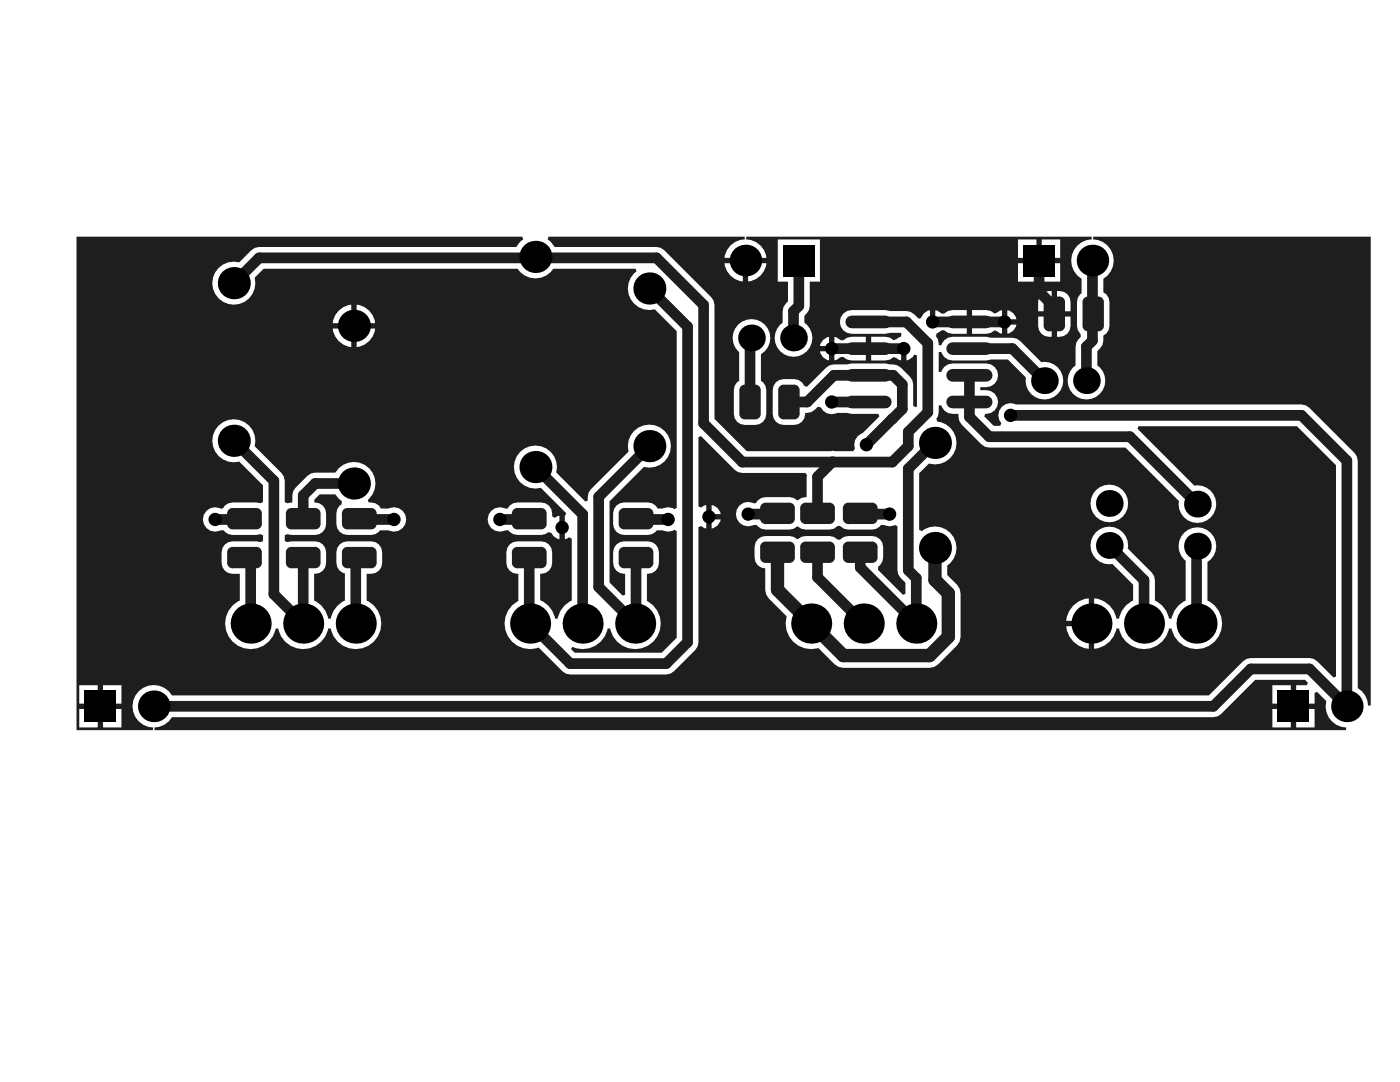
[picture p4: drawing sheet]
<svg xmlns="http://www.w3.org/2000/svg" width="279mm" height="216mm" viewBox="0 0 279 216" stroke-linecap="round" stroke-linejoin="round" font-family="sans-serif">
<g fill="#1e1e1e">
<path d="M30.8 145.2a4.2 4.2 0 0 0 3.5-2.1h207.9l.8-.2 .7-.4 6.8-6.9h9.9l.6 .6-.2 .5h-2.1v3.7h3.7v-2.1l.4-.2 1.9 1.8a4.2 4.2 0 0 0 4 5.3l-.1 .5h-237.8zM253.9 136.7v3.7h3.7v-3.7zM258.7 141.5v3.6h3.7v-3.6zM253.9 141.5v3.6h3.7v-3.6z"/>
<path d="M15.3 47.2h88.9l.2 .6-.6 .4-.7 1.1h-51.4l-.8 .1-.7 .5-2.5 2.4-1-.1a4.3 4.3 0 0 0-4.3 4.7 4.3 4.3 0 0 0 5 3.8 4.3 4.3 0 0 0 3.4-5.3l1.8-1.8h50.7a4.2 4.2 0 0 0 7.1 0h16.5l.1 .6a4.3 4.3 0 0 0-1.3 5.2 4.3 4.3 0 0 0 5 2.3l4.3 4.4v35.2l-.4 .3-.3-.2-1-.2-1 .3h-1l-.4-.6-.7-.5-.9-.1h-4.8a2.17 2.17 0 0 0-2.1 2.1v2.2l.1 .8 .5 .7 .7 .5 .8 .1h4.8l.9-.1 .9-.8h1.2a2.19 2.19 0 0 0 2.3-.1l.4 .3v21.3l-2.9 2.9h-17.4l-.7-.7 .3-.4a5 5 0 0 0 7-3.7h.5v.3a5.1 5.1 0 0 0 8.1 2.7 5.1 5.1 0 0 0-.8-8.5v-5.4h.2a2.17 2.17 0 0 0 2.2-2.2v-2.1l-.2-.8-.4-.7-.7-.5-.9-.2h-4.8a2.18 2.18 0 0 0-2.1 2.2v2.1l.1 .9a2.21 2.21 0 0 0 2.3 1.3v4.2l-.5 .2-2.7-2.7v-16.2l6.9-6.8 1.1 .1a4.3 4.3 0 0 0 4.3-4.6 4.3 4.3 0 0 0-5-3.9 4.3 4.3 0 0 0-3.5 5.3l-7.5 7.5-.4 .7-.2 1.6-.5 .2-5.8-5.8a4.3 4.3 0 0 0-3.8-5.4 4.3 4.3 0 0 0-4.6 4.7 4.3 4.3 0 0 0 5.3 3.8l5.1 5-.3 .5v4.7l.9-.4 .5 .3v12.3l-.4 .2a4.9 4.9 0 0 0-2.4 3.4h-.5l-.1-.3a4.9 4.9 0 0 0-2.9-3.3v-5.3h.2a2.17 2.17 0 0 0 2.2-2.2v-2.1l-.2-.8-.4-.7-.7-.5-.9-.2h-4.8a2.18 2.18 0 0 0-2.1 2.2v2.1l.1 .9a2.21 2.21 0 0 0 2.3 1.3v5.4l-.3 .1a5.1 5.1 0 0 0-2 6.6 5.1 5.1 0 0 0 6.3 2.6l4.7 4.7 .8 .5 .8 .2h19.2l.8-.2 .7-.5 4.3-4.2 .4-.7 .2-.8v-23l.5-.2 .6 .4 .5 .1v-4.7l-.5 .1-.6 .4-.5-.3v-13.8l.5-.2 6.7 6.7 .7 .5 .8 .2h12.6l.4 .4-.1 4.4-1.1 .2-.7 .4-.8-.4-.8-.2h-4.8l-.9 .2-.7 .4-.4 .6h-.4a2.43 2.43 0 0 0-3.5 2.2 2.43 2.43 0 0 0 3.5 2.2h.6l.9 .7 .9 .2h4.8l.8-.2 .7-.5 .8 .5 .9 .2h4.8l.8-.2 .8-.6h.5l.8 .6 .8 .2h4.8l.8-.2 .9-.7h.7l1 .2 1.1-.3 .5 .3v8.8l.2 .8 .4 .7 1 1v2.2l-.5 .2-5-5 .1-.7 .3-.2 .5-.7a5.2 5.2 0 0 0-.5-4.5l-.7-.5-.8-.1h-4.8l-.8 .1-.8 .6h-.5l-.8-.6-.8-.1h-4.8l-.9 .1-.7 .5-.8-.5-.8-.1h-4.8l-.9 .1-.7 .5-.4 .7a5.2 5.2 0 0 0 .4 4.5l.7 .5 .8 .1v4.3l.2 .9 .5 .8 3.6 3.6a5.1 5.1 0 0 0 6.3 6.3l3.3 3.2 .8 .6 .9 .2h17.2l.9-.2 .8-.6 3.8-3.7 .5-.8 .2-.9v-8.7l-.2-.9-.5-.8-2-2v-1.9a4.3 4.3 0 0 0 1.1-6 4.3 4.3 0 0 0-6.1-.8l-.6-.3v-11.3l2.1-1.9a4.3 4.3 0 0 0 5.3-3.3 4.3 4.3 0 0 0-3.7-5.1l-.2-.5 .3-.5 .1-.8v-1.4h.6v.2a2.85 2.85 0 0 0 3.4 1.5l.2 1.4 .4 .7 4 4 .7 .4 .8 .2h27.2l10.7 10.7a3.7 3.7 0 0 0 3.5 4.3 3.7 3.7 0 0 0 3.9-3.9 3.7 3.7 0 0 0-4.3-3.5l-11.4-11.3 .2-.5h31.6l7.8 7.7v42.2l-.5 .2-3.2-3.3-.7-.4-.9-.2h-11.7l-.8 .2-.7 .4-6.8 6.9h-207l-.6-.9a4.2 4.2 0 0 0-6.9 1.3 4.2 4.2 0 0 0 3.8 6l-.1 .5h-15.2zM71.2 60.8v3.7h3.7a4.1 4.1 0 0 0-3.7-3.7zM67.6 62l-.7 .9-.4 1-.1 .6h3.7v-3.7l-.6 .1-1 .4zM66.4 65.6a4.1 4.1 0 0 0 3.7 3.7v-3.7zM71.2 65.6v3.7a4.1 4.1 0 0 0 3.7-3.7zM98 101.9a2.43 2.43 0 0 0-.2 3.2 2.43 2.43 0 0 0 3 .7h.7l.9 .8 .8 .1h4.8l.9-.1 .5-.4 .5 .1a2.5 2.5 0 0 0 1.8 1.3v-4.7l-1 .4-.5-.2a2.32 2.32 0 0 0-2.2-2.8h-4.8l-.8 .1-.7 .5-.4 .6h-.5a2.36 2.36 0 0 0-2.8 .4zM142 100.8v1.8h1.8a2.18 2.18 0 0 0-1.8-1.8zM217.6 100.5a3.8 3.8 0 0 0 7.5 0 3.8 3.8 0 0 0-7.5 0zM142 103.7v1.8a2.18 2.18 0 0 0 1.8-1.8zM43.6 84.9a4.3 4.3 0 0 0-.7 5.2 4.3 4.3 0 0 0 4.8 2l4.8 4.7v3.4l-.6 .2-.7-.1h-4.8l-.8 .1-.7 .5-.4 .6h-.5a2.43 2.43 0 0 0-3.5 2.2 2.43 2.43 0 0 0 3.5 2.1h.7l.9 .8 .8 .1h4.8l.7-.1 .6 .2v1.1l-.6 .3-.7-.2h-4.8a2.17 2.17 0 0 0-2.2 2.2v2.1a2.17 2.17 0 0 0 2.2 2.2h1.5v5.3a5.1 5.1 0 0 0-1 8.7 5.1 5.1 0 0 0 8.1-3.1h.5a5.1 5.1 0 0 0 5 4.1 5.1 5.1 0 0 0 5-4.1h.5a5.1 5.1 0 0 0 8.1 3.1 5.1 5.1 0 0 0-.9-8.7v-5.3a2.44 2.44 0 0 0 3.1-2.2v-2.1a2.17 2.17 0 0 0-2.2-2.2h-4.8a2.17 2.17 0 0 0-2.2 2.2v2.1a2.07 2.07 0 0 0 1.7 2.1v5.4a4.8 4.8 0 0 0-2.8 3.6h-.5a4.8 4.8 0 0 0-2.8-3.6v-5.3a2.2 2.2 0 0 0 2.4-2.2v-2.1a2.17 2.17 0 0 0-2.2-2.2h-4.8l-.7 .2-.6-.3v-1.1l.6-.2 .7 .1h4.8a2.17 2.17 0 0 0 2.2-2.1v-2.2a2.18 2.18 0 0 0-2.3-2.1l-.1-.6 1.1-1.1h3.1l.7 .9 .6 .5v.6l-.4 .3a4.9 4.9 0 0 0 0 5.2l.7 .5 .8 .1h4.8l.8-.1 .9-.8h1.8a2.43 2.43 0 0 0 3.5-2.1 2.43 2.43 0 0 0-3.5-2.2h-1.6a2.27 2.27 0 0 0-2.4-1.2l-.2-.6a4.3 4.3 0 0 0 0-6.5 4.3 4.3 0 0 0-6.5 1.1h-4l-.8 .2-.7 .4-2.4 2.4-.5 .7-.2 .9v1.4a1.42 1.42 0 0 1-1.5-.1v-4.3l-.1-.8-.5-.7-5.4-5.4a4.3 4.3 0 0 0-2-4.8 4.3 4.3 0 0 0-5.2 .7zM218.7 106.2a3.7 3.7 0 0 0-.7 4.4 3.7 3.7 0 0 0 4 1.9l4.1 4.2v3.1a4.8 4.8 0 0 0-2.8 3.6h-.5a4.9 4.9 0 0 0-4.4-4v10.1a4.9 4.9 0 0 0 4.4-4.1h.5a5.1 5.1 0 0 0 5 4.1 5.1 5.1 0 0 0 5-4.1h.5a5.1 5.1 0 0 0 8.1 3.1 5.1 5.1 0 0 0-.9-8.7v-7.7a3.7 3.7 0 0 0 .9-5.5 3.7 3.7 0 0 0-5.6-.3 3.7 3.7 0 0 0 .3 5.6v7.9a4.8 4.8 0 0 0-2.8 3.6h-.5a4.8 4.8 0 0 0-2.8-3.6v-4l-.2-.9-.5-.7-4.7-4.7a3.7 3.7 0 0 0-2-4 3.7 3.7 0 0 0-4.4 .7zM214.2 120.8l-.8 1.1-.5 1.2-.1 .8h4.5v-4.5l-.8 .1-1.2 .5zM212.8 125a4.9 4.9 0 0 0 4.5 4.5v-4.5zM20.6 136.7v3.7h3.6v-3.7zM15.8 136.7v3.7h3.7v-3.7zM20.6 141.5v3.6h3.6v-3.6zM15.8 141.5v3.6h3.7v-3.6z"/>
<path d="M109.5 47.2h39.1v.6a4.1 4.1 0 0 0-4 3.7h8.4a4.1 4.1 0 0 0-4.1-3.7v-.6h69v.6a4.2 4.2 0 0 0-4 3.1 4.2 4.2 0 0 0 2 4.7v2.9l-.8 .9-.2 .8v4.8l.2 .9 .5 .7 .1 .6-.9 1.1-.1 .9v3.7a3.7 3.7 0 0 0-.7 5.6 3.7 3.7 0 0 0 5.6 0 3.7 3.7 0 0 0-.6-5.6v-2.8a2.98 2.98 0 0 0 1.2-3.1l.6-.4 .4-.7 .2-.9v-4.8l-.2-.8-.4-.7-.6-.4v-2.7a4.2 4.2 0 0 0 1.9-4.7 4.2 4.2 0 0 0-3.9-3.1v-.6h55.4v93.6h-.6a4.2 4.2 0 0 0-2-3.5v-45.4l-.2-.8-.5-.7-9-9.1-.7-.4-.9-.2h-57a2.41 2.41 0 0 0-2.9 .7 2.41 2.41 0 0 0 0 3l-.2 .6h-1.3l-1.9-1.9 .2-.5a2.37 2.37 0 0 0 2.6-2.3 2.37 2.37 0 0 0-2.4-2.5h-1.2v-.5a2.85 2.85 0 0 0 3.4-1.5 2.37 2.37 0 0 0-2.2-3.3h-6.7a2.26 2.26 0 0 0-2.2 1.7h-.6v-3.9l.6-.1a2.26 2.26 0 0 0 2.2 1.7h6.7l1-.2h3.3l3.7 3.6a3.7 3.7 0 0 0 3.4 4.4 3.7 3.7 0 0 0 4-3.9 3.7 3.7 0 0 0-4.4-3.5l-4.2-4.3-.7-.4-.9-.2h-4.2l-1-.2h-6.7a2.26 2.26 0 0 0-2.2 1.7h-.6l-.1-1.2-.4-.6 .1-.6a2.02 2.02 0 0 1 1.5-.6l.8 .5 .9 .2h2.8v-4.7h-2.8l-.9 .2-.8 .5h-.4l-.9-.6-.4-.1v2.3h-1.1v-2.3a2.2 2.2 0 0 0-1.8 1.5l-.5 .2-1.6-1.4-.8-.1h-3.3l-.9-.2h-6.7a2.37 2.37 0 0 0-2.4 2.3 2.37 2.37 0 0 0 2.4 2.4h6.7l.9-.2h2.1l.2 .3-.2 .5-1.3 .7-.8-.5-.9-.2h-2.8v4.7h2.8l.9-.1 .8-.6 1.4 .7v-2.3h1.1v2.3l.4-.1 .8-.5 .4-.5 .5 .1v10.2l-.2 .2-.6-.3v-4.3l-.1-.8-.5-.7-1.8-1.8a3.2 3.2 0 0 0-2.2-.7l-.9-.2h-6.7l-1 .2h-2.6l-.8 .2-.7 .5-3.8 3.8-.5-.2a2.27 2.27 0 0 0-2.1-1.4h-2.1a2.17 2.17 0 0 0-2.2 2.2v4.8a2.17 2.17 0 0 0 2.2 2.2h2.1a2.19 2.19 0 0 0 2.2-2.4 2.69 2.69 0 0 0 2.5-1.2l.6 .1a2.35 2.35 0 0 0 3.3 1.1h1.9l1 .2h5.3l.2 .5-3.4 3.4a2.34 2.34 0 0 0-1.5 3l-.3 .5h-21.3l-6.4-6.4v-22.7l-.2-.9-.4-.7-9.4-9.4-.7-.5-.9-.1h-20.3l-.8-1.1-.6-.4zM207.9 47.8v3.7h3.7v-3.7zM203.2 47.8v3.7h3.6v-3.7zM149.3 52.5v3.7a4.1 4.1 0 0 0 3.7-3.7zM144.6 52.5a4.1 4.1 0 0 0 3.6 3.7v-3.7zM207.9 52.5v3.7h3.7v-3.7zM203.2 52.5v3.7h3.6v-3.7zM210.9 58.1v4h2.8v-1.9a2.25 2.25 0 0 0-2.8-2.1zM207.8 58.7l-.5 .7-.1 .8v1.9h2.7v-4l-1.4 .1zM201 61.9v1.8h1.8a2.18 2.18 0 0 0-1.8-1.8zM201 64.8v1.8a2.18 2.18 0 0 0 1.8-1.8zM194 61.9v4.7h2.8l.9-.2 .8-.5 1.5 .7v-4.7l-1.5 .7-.8-.5-.9-.2zM210.9 63.2v4a2.29 2.29 0 0 0 2.8-2.2v-1.8zM207.2 63.2v1.8a2.25 2.25 0 0 0 2.7 2.2v-4zM166.5 67.2v4.7l.4-.1 .9-.6h.5l.8 .6 .9 .1h2.8v-4.7h-2.8l-.9 .2-.8 .5h-.5l-.9-.6zM164.3 67.8l-.6 .8-.1 .4h1.9v-1.8l-.4 .1zM155.2 47.8v8.4h2.1v3.9l-.9 1.2-.2 .8v2.3a3.7 3.7 0 0 0-.6 5.5 3.7 3.7 0 0 0 5.6 0 3.7 3.7 0 0 0-.7-5.5v-1.4l.9-1.1 .2-.9v-4.8h2v-8.4zM163.6 70.1a2.18 2.18 0 0 0 1.9 1.8v-1.8zM147.3 64.8a3.7 3.7 0 0 0 .2 5.4v5.8l-.4 .3-.5 .7-.1 .8v4.8a2.17 2.17 0 0 0 2.1 2.2h2.2a2.17 2.17 0 0 0 2.1-2.2v-4.8l-.1-.8-.5-.7-.4-.3v-5.3a3.8 3.8 0 0 0 1.1-5.6 3.8 3.8 0 0 0-5.7-.3z"/>
</g>
<g fill="none" stroke="#1e1e1e" stroke-width="2.1">
<path d="M46.7 56.5l5-5h79.3l9.4 9.4v23.6l7.7 7.7h30l3.2-3.2v-2.8l3.9-3.9v-13.8l-4.3-4.3h-7.6M106.7 51.5v1.4M129.6 57.6l7.6 7.6v63l-4.2 4.2h-19.2l-8-8M159.4 52v9l-1 1.1v5.3M207.4 52v6.2l3 3.1v1.3M218 52v16l-1.2 1.2v6.8M150 67.4l-.3 .3v12.5M166 69.6h14.4M186.1 64.2h14.4M193.5 74.9v8.3l3.9 3.9h28.1l13.5 13.5M193.5 69.6h8.5l6.4 6.4M46.7 88l8 7.9v22.7l5.8 5.8v-13.1h-.6"/>
<path d="M70.6 96.5h-7.7l-2.4 2.4v4.6M106.9 93.2l9.4 9.4v21.8M129.6 89l-10.1 10.1v18l7.3 7.3 .1-.1v-13h-.6M157.4 80.2h3.7l5.3-5.3h11.8l1.9 1.8v4.9l-7.2 7.1M166 80.2h7.3M166.2 92.1l-3 3v7.3M178 83.6h.1M185.5 88.4v.9l-4.2 4.2v20.3l1.6 1.6v9l-11.2-11.2v-3M201.7 82.9h58l9.1 9v49l-7.5-7.4h-11.7l-7.4 7.4h-211.5M48.8 103.5l-.4-.4-.5 .6h-5M49.3 111.3l.7 .7v12.4M71 112v12.4"/>
<path d="M71.9 103.7h6.7M105.6 103.5l-.1 .2h-5.7M105.6 111.3v13M127.6 103.7h5.7M155.2 102.4l-.2 .2h-5.7M163.2 110.2v5l9.2 9.2M171.7 102.4l.1 .2h5.7M221.4 108.8l6.9 7v8.6M239 109l-.2 .1v15.3"/>
</g>
<path d="M71.7 111.3l-.7 .7" fill="none" stroke="#1e1e1e" stroke-width="1.1"/>
<path d="M71.7 103.5l.2 .2M186.6 109.3v6.4l2.7 2.7v8.7l-3.8 3.7h-17.2l-13.1-13.1v-7.5" fill="none" stroke="#1e1e1e" stroke-width="2.7"/>
<g fill="#000">
<circle cx="46.7" cy="56.5" r="3.2"/>
<circle cx="106.9" cy="51.3" r="3.2"/>
<circle cx="129.6" cy="57.6" r="3.2"/>
<circle cx="148.8" cy="52" r="3.2"/>
<circle cx="218" cy="52" r="3.2"/>
<circle cx="70.6" cy="65" r="3.2"/>
<circle cx="150" cy="67.4" r="2.67"/>
<circle cx="158.4" cy="67.4" r="2.67"/>
<circle cx="166" cy="69.6" r="1.33"/>
<circle cx="180.4" cy="69.6" r="1.33"/>
<circle cx="186.1" cy="64.2" r="1.33"/>
<circle cx="200.5" cy="64.2" r="1.33"/>
<circle cx="208.4" cy="76" r="2.67"/>
<circle cx="216.8" cy="76" r="2.67"/>
<circle cx="46.7" cy="88" r="3.2"/>
<circle cx="70.6" cy="96.5" r="3.2"/>
<circle cx="106.9" cy="93.2" r="3.2"/>
<circle cx="129.6" cy="89" r="3.2"/>
<circle cx="166" cy="80.2" r="1.33"/>
<circle cx="172.9" cy="88.7" r="1.33"/>
<circle cx="186.6" cy="88.4" r="3.2"/>
<circle cx="201.7" cy="82.9" r="1.33"/>
<circle cx="42.9" cy="103.7" r="1.33"/>
<circle cx="78.6" cy="103.7" r="1.33"/>
<circle cx="99.8" cy="103.7" r="1.33"/>
<circle cx="112.2" cy="105.3" r="1.33"/>
<circle cx="133.3" cy="103.7" r="1.33"/>
<circle cx="141.5" cy="103.1" r="1.33"/>
<circle cx="149.3" cy="102.6" r="1.33"/>
<circle cx="177.5" cy="102.6" r="1.33"/>
<circle cx="186.6" cy="109.3" r="3.2"/>
<circle cx="221.4" cy="100.5" r="2.67"/>
<circle cx="221.4" cy="108.8" r="2.67"/>
<circle cx="239" cy="109" r="2.67"/>
<circle cx="239" cy="100.6" r="2.67"/>
<circle cx="50" cy="124.4" r="4"/>
<circle cx="60.5" cy="124.4" r="4"/>
<circle cx="71" cy="124.4" r="4"/>
<circle cx="105.8" cy="124.4" r="4"/>
<circle cx="116.3" cy="124.4" r="4"/>
<circle cx="126.8" cy="124.4" r="4"/>
<circle cx="161.9" cy="124.4" r="4"/>
<circle cx="172.4" cy="124.4" r="4"/>
<circle cx="182.9" cy="124.4" r="4"/>
<circle cx="217.8" cy="124.4" r="4"/>
<circle cx="228.3" cy="124.4" r="4"/>
<circle cx="238.8" cy="124.4" r="4"/>
<circle cx="30.7" cy="140.9" r="3.2"/>
<circle cx="268.8" cy="140.9" r="3.2"/>
</g>
<g fill="#000">
<path d="M156.3 48.8h6.3v6.3h-6.3z" fill-rule="evenodd"/>
<path d="M204.2 48.8h6.3v6.3h-6.3z" fill-rule="evenodd"/>
<path d="M16.9 137.8h6.3v6.3h-6.3z" fill-rule="evenodd"/>
<path d="M255 137.8h6.3v6.3h-6.3z" fill-rule="evenodd"/>
</g>
<g fill="#1e1e1e">
<path d="M68.2 102.4l1.1-1h4.8l1.1 1v2.2l-1.1 1h-4.8l-1.1-1z" fill-rule="evenodd"/>
<path d="M102.2 102.4l1-1h4.8l1.1 1v2.2l-1.1 1h-4.8l-1-1z" fill-rule="evenodd"/>
<path d="M68.2 110.2l1.1-1.1h4.8l1.1 1.1v2.1l-1.1 1.1h-4.8l-1.1-1.1z" fill-rule="evenodd"/>
<path d="M102.2 110.2l1-1.1h4.8l1.1 1.1v2.1l-1.1 1.1h-4.8l-1-1.1z" fill-rule="evenodd"/>
<path d="M147.6 77.8l1-1h2.2l1 1v4.8l-1 1.1h-2.2l-1-1.1z" fill-rule="evenodd"/>
<path d="M155.3 77.8l1.1-1h2.1l1.1 1v4.8l-1.1 1.1h-2.1l-1.1-1.1z" fill-rule="evenodd"/>
<path d="M216 60.2l1.1-1h2.1l1.1 1v4.8l-1.1 1.1h-2.1l-1.1-1.1z" fill-rule="evenodd"/>
<path d="M57.1 102.4l1-1h4.8l1.1 1v2.2l-1.1 1h-4.8l-1-1z" fill-rule="evenodd"/>
<path d="M45.3 102.4l1.1-1h4.8l1.1 1v2.2l-1.1 1h-4.8l-1.1-1z" fill-rule="evenodd"/>
<path d="M123.5 102.4l1-1h4.8l1.1 1v2.2l-1.1 1h-4.8l-1-1z" fill-rule="evenodd"/>
</g>
<g fill="#1e1e1e">
<path d="M74.1 101.4v1zM74.1 101.4a1.07 1.07 0 0 1 1.1 1h-1.1z"/>
<path d="M68.2 102.4h1.1zM68.4 101.8l.6-.4h.3v1h-1.1z"/>
<path d="M69.3 104.6v1zM68.2 104.6h1.1v1a1.07 1.07 0 0 1-1.1-1z"/>
<path d="M74.1 104.6h1.1zM74.1 104.6h1.1a1.07 1.07 0 0 1-1.1 1z"/>
<path d="M103.2 104.6v1zM102.2 104.6h1v1a1.07 1.07 0 0 1-1-1z"/>
<path d="M108 104.6h1.1zM108 104.6h1.1a1.07 1.07 0 0 1-1.1 1z"/>
<path d="M108 101.4v1zM108 101.4a1.07 1.07 0 0 1 1.1 1h-1.1z"/>
<path d="M102.2 102.4h1zM102.4 101.8l.5-.4h.3v1h-1z"/>
<path d="M74.1 109.1v1.1zM74.1 109.1a1.07 1.07 0 0 1 1.1 1.1h-1.1z"/>
<path d="M68.2 110.2h1.1zM68.4 109.6l.6-.4 .3-.1v1.1h-1.1z"/>
<path d="M69.3 112.3v1.1zM68.2 112.3h1.1v1.1a1.07 1.07 0 0 1-1.1-1.1z"/>
<path d="M74.1 112.3h1.1zM74.1 112.3h1.1a1.07 1.07 0 0 1-1.1 1.1z"/>
<path d="M103.2 112.3v1.1zM102.2 112.3h1v1.1a1.07 1.07 0 0 1-1-1.1z"/>
<path d="M108 112.3h1.1zM108 112.3h1.1a1.07 1.07 0 0 1-1.1 1.1z"/>
<path d="M108 109.1v1.1zM108 109.1a1.07 1.07 0 0 1 1.1 1.1h-1.1z"/>
<path d="M102.2 110.2h1zM102.4 109.6l.5-.4 .3-.1v1.1h-1z"/>
<path d="M147.6 77.8h1zM147.8 77.2l.5-.4h.3v1h-1z"/>
<path d="M148.6 82.6v1.1zM147.6 82.6h1v1.1a1.07 1.07 0 0 1-1-1.1z"/>
<path d="M150.8 82.6h1zM150.8 82.6h1a1.07 1.07 0 0 1-1 1.1z"/>
<path d="M150.8 76.8v1zM150.8 76.8a1.07 1.07 0 0 1 1 1h-1z"/>
<path d="M155.3 77.8h1.1zM155.5 77.2l.5-.4h.4v1h-1.1z"/>
<path d="M156.4 82.6v1.1zM155.3 82.6h1.1v1.1a1.07 1.07 0 0 1-1.1-1.1z"/>
<path d="M158.5 82.6h1.1zM158.5 82.6h1.1a1.07 1.07 0 0 1-1.1 1.1z"/>
<path d="M158.5 76.8v1zM158.5 76.8a1.07 1.07 0 0 1 1.1 1h-1.1z"/>
<path d="M216 60.2h1.1zM216.2 59.6l.6-.4h.3v1h-1.1z"/>
<path d="M217.1 65v1.1zM216 65h1.1v1.1a1.07 1.07 0 0 1-1.1-1.1z"/>
<path d="M219.2 65h1.1zM219.2 65h1.1a1.07 1.07 0 0 1-1.1 1.1z"/>
<path d="M219.2 59.2v1zM219.2 59.2a1.07 1.07 0 0 1 1.1 1h-1.1z"/>
<path d="M58.1 104.6v1zM57.1 104.6h1v1a1.07 1.07 0 0 1-1-1z"/>
<path d="M62.9 104.6h1.1zM62.9 104.6h1.1a1.07 1.07 0 0 1-1.1 1z"/>
<path d="M62.9 101.4v1zM62.9 101.4a1.07 1.07 0 0 1 1.1 1h-1.1z"/>
<path d="M57.1 102.4h1zM57.3 101.8l.5-.4h.3v1h-1z"/>
<path d="M46.4 104.6v1zM45.3 104.6h1.1v1a1.07 1.07 0 0 1-1.1-1z"/>
<path d="M51.2 104.6h1.1zM51.2 104.6h1.1a1.07 1.07 0 0 1-1.1 1z"/>
<path d="M51.2 101.4v1zM51.2 101.4a1.07 1.07 0 0 1 1.1 1h-1.1z"/>
<path d="M45.3 102.4h1.1zM45.5 101.8l.6-.4h.3v1h-1.1z"/>
<path d="M129.3 101.4v1zM129.3 101.4a1.07 1.07 0 0 1 1.1 1h-1.1z"/>
<path d="M123.5 102.4h1zM123.7 101.8l.5-.4h.3v1h-1z"/>
<path d="M124.5 104.6v1zM123.5 104.6h1v1a1.07 1.07 0 0 1-1-1z"/>
<path d="M129.3 104.6h1.1zM129.3 104.6h1.1a1.07 1.07 0 0 1-1.1 1z"/>
</g>
<path d="M190.1 69.6h6.7M190.1 64.2h6.7M190.1 80.2h6.7" fill="none" stroke="#1e1e1e" stroke-width="2.5"/>
<g fill="#1e1e1e">
<path d="M57.1 110.2l1-1.1h4.8l1.1 1.1v2.1l-1.1 1.1h-4.8l-1-1.1z" fill-rule="evenodd"/>
<path d="M45.3 110.2l1.1-1.1h4.8l1.1 1.1v2.1l-1.1 1.1h-4.8l-1.1-1.1z" fill-rule="evenodd"/>
<path d="M123.5 110.2l1-1.1h4.8l1.1 1.1v2.1l-1.1 1.1h-4.8l-1-1.1z" fill-rule="evenodd"/>
<path d="M159.7 101.4l1.1-1.1h4.8l1 1.1v2.1l-1 1.1h-4.8l-1.1-1.1z" fill-rule="evenodd"/>
<path d="M159.7 109.1l1.1-1h4.8l1 1v2.2l-1 1h-4.8l-1.1-1z" fill-rule="evenodd"/>
<path d="M151.7 109.1l1.1-1h4.8l1 1v2.2l-1 1h-4.8l-1.1-1z" fill-rule="evenodd"/>
<path d="M151.7 101.4l1.1-1.1h4.8l1 1.1v2.1l-1 1.1h-4.8l-1.1-1.1z" fill-rule="evenodd"/>
</g>
<g fill="#1e1e1e">
<path d="M58.1 112.3v1.1zM57.1 112.3h1v1.1a1.07 1.07 0 0 1-1-1.1z"/>
<path d="M62.9 112.3h1.1zM62.9 112.3h1.1a1.07 1.07 0 0 1-1.1 1.1z"/>
<path d="M62.9 109.1v1.1zM62.9 109.1a1.07 1.07 0 0 1 1.1 1.1h-1.1z"/>
<path d="M57.1 110.2h1zM57.3 109.6l.5-.4 .3-.1v1.1h-1z"/>
<path d="M46.4 112.3v1.1zM45.3 112.3h1.1v1.1a1.07 1.07 0 0 1-1.1-1.1z"/>
<path d="M51.2 112.3h1.1zM51.2 112.3h1.1a1.07 1.07 0 0 1-1.1 1.1z"/>
<path d="M51.2 109.1v1.1zM51.2 109.1a1.07 1.07 0 0 1 1.1 1.1h-1.1z"/>
<path d="M45.3 110.2h1.1zM45.5 109.6l.6-.4 .3-.1v1.1h-1.1z"/>
<path d="M129.3 109.1v1.1zM129.3 109.1a1.07 1.07 0 0 1 1.1 1.1h-1.1z"/>
<path d="M123.5 110.2h1zM123.7 109.6l.5-.4 .3-.1v1.1h-1z"/>
<path d="M124.5 112.3v1.1zM123.5 112.3h1v1.1a1.07 1.07 0 0 1-1-1.1z"/>
<path d="M129.3 112.3h1.1zM129.3 112.3h1.1a1.07 1.07 0 0 1-1.1 1.1z"/>
<path d="M165.6 100.3v1.1zM165.6 100.3a1.07 1.07 0 0 1 1 1.1h-1z"/>
<path d="M159.7 101.4h1.1zM159.9 100.7l.5-.3 .4-.1v1.1h-1.1z"/>
<path d="M160.8 103.5v1.1zM159.7 103.5h1.1v1.1a1.07 1.07 0 0 1-1.1-1.1z"/>
<path d="M165.6 103.5h1zM165.6 103.5h1a1.07 1.07 0 0 1-1 1.1z"/>
<path d="M165.6 108.1v1zM165.6 108.1a1.07 1.07 0 0 1 1 1h-1z"/>
<path d="M159.7 109.1h1.1zM159.9 108.5l.5-.4h.4v1h-1.1z"/>
<path d="M160.8 111.3v1zM159.7 111.3h1.1v1a1.07 1.07 0 0 1-1.1-1z"/>
<path d="M165.6 111.3h1zM165.6 111.3h1a1.07 1.07 0 0 1-1 1z"/>
<path d="M152.8 111.3v1zM151.7 111.3h1.1v1a1.07 1.07 0 0 1-1.1-1z"/>
<path d="M157.6 111.3h1zM157.6 111.3h1a1.07 1.07 0 0 1-1 1z"/>
<path d="M157.6 108.1v1zM157.6 108.1a1.07 1.07 0 0 1 1 1h-1z"/>
<path d="M151.7 109.1h1.1zM151.9 108.5l.5-.4h.4v1h-1.1z"/>
<path d="M152.8 103.5v1.1zM151.7 103.5h1.1v1.1a1.07 1.07 0 0 1-1.1-1.1z"/>
<path d="M157.6 103.5h1zM157.6 103.5h1a1.07 1.07 0 0 1-1 1.1z"/>
<path d="M157.6 100.3v1.1zM157.6 100.3a1.07 1.07 0 0 1 1 1.1h-1z"/>
<path d="M151.7 101.4h1.1zM151.9 100.7l.5-.3 .4-.1v1.1h-1.1z"/>
</g>
<path d="M170 69.6h6.7M170 64.2h6.7M190.1 74.9h6.7M170 80.2h6.7" fill="none" stroke="#1e1e1e" stroke-width="2.5"/>
<g fill="#1e1e1e">
<path d="M168.2 101.4l1.1-1.1h4.8l1 1.1v2.1l-1 1.1h-4.8l-1.1-1.1z" fill-rule="evenodd"/>
<path d="M168.2 109.1l1.1-1h4.8l1 1v2.2l-1 1h-4.8l-1.1-1z" fill-rule="evenodd"/>
</g>
<g fill="#1e1e1e">
<path d="M174.1 100.3v1.1zM174.1 100.3a1.07 1.07 0 0 1 1 1.1h-1z"/>
<path d="M168.2 101.4h1.1zM168.4 100.7l.5-.3 .4-.1v1.1h-1.1z"/>
<path d="M169.3 103.5v1.1zM168.2 103.5h1.1v1.1a1.07 1.07 0 0 1-1.1-1.1z"/>
<path d="M174.1 103.5h1zM174.1 103.5h1a1.07 1.07 0 0 1-1 1.1z"/>
<path d="M174.1 108.1v1zM174.1 108.1a1.07 1.07 0 0 1 1 1h-1z"/>
<path d="M168.2 109.1h1.1zM168.4 108.5l.5-.4h.4v1h-1.1z"/>
<path d="M169.3 111.3v1zM168.2 111.3h1.1v1a1.07 1.07 0 0 1-1.1-1z"/>
<path d="M174.1 111.3h1zM174.1 111.3h1a1.07 1.07 0 0 1-1 1z"/>
</g>
<path d="M170 74.9h6.7" fill="none" stroke="#1e1e1e" stroke-width="2.5"/>
<path d="M208.3 60.2l1-1h2.2l1 1v4.8l-1 1.1h-2.2l-1-1.1z" fill-rule="evenodd" fill="#1e1e1e"/>
<g fill="#1e1e1e">
<path d="M208.3 60.2h1zM208.5 59.6l.5-.4h.3v1h-1z"/>
<path d="M209.3 65v1.1zM208.3 65h1v1.1a1.07 1.07 0 0 1-1-1.1z"/>
<path d="M211.5 65h1zM211.5 65h1a1.07 1.07 0 0 1-1 1.1z"/>
<path d="M211.5 59.2v1zM211.5 59.2a1.07 1.07 0 0 1 1 1h-1z"/>
</g>
</svg>
